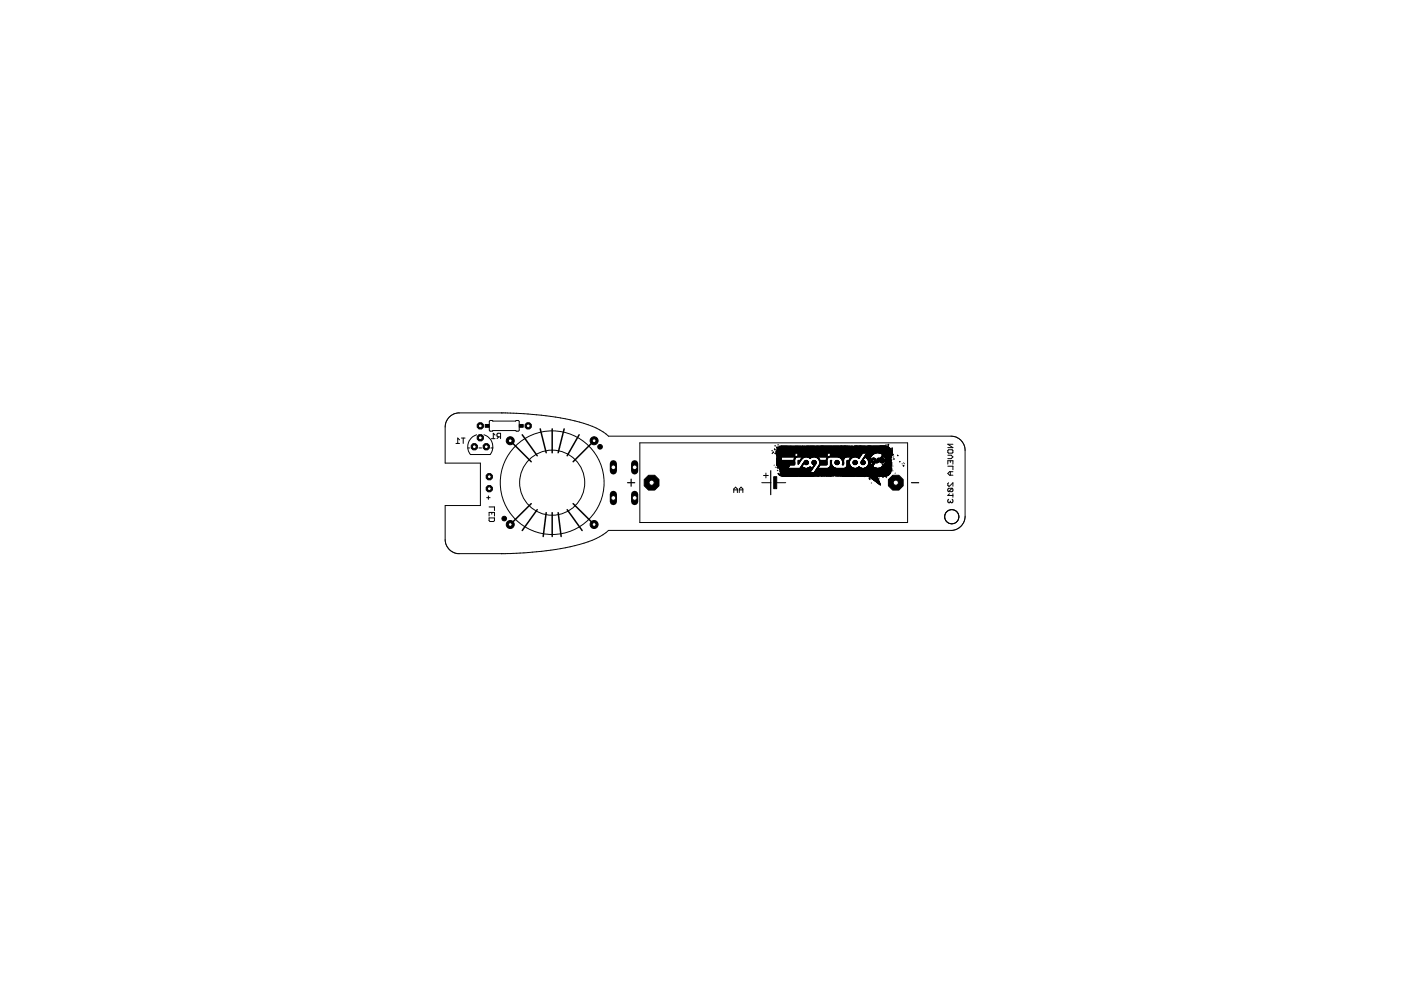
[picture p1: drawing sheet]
<svg xmlns="http://www.w3.org/2000/svg" width="297mm" height="210mm" viewBox="0 0 297 210" stroke-linecap="round" stroke-linejoin="round" font-family="sans-serif">
<g fill="#000" stroke="#000" stroke-width=".21">
<path d="M102.9 90h.8v.6h-.8zM110.1 90h.8v.6h-.8zM163.9 95.8l.1 .1zM164.3 95.3l.1 .1zM164.3 96.1h.1zM164.3 96.1l.2 .1zM164.5 95.7h.1zM164.6 96l4 .1zM164.6 96h23.7zM164.6 95.9l23.7 .1zM164.6 95.8h24.3zM164.6 94.8l.2 .1z"/>
<path d="M164.7 98.6h.2zM164.7 98.5h.2zM164.7 98.4h.1zM164.7 98.1l.2 .1zM164.7 98.1h1.3zM164.7 97.9h2.1zM164.7 97.8l1.3 .1zM164.7 97.8h2.1zM164.7 97.7l1.5 .1zM164.7 97.6l1.4 .1zM164.7 97.4l1 .1zM164.7 97.4h1z"/>
<path d="M164.7 97.3h1zM164.7 97.2l1 .1zM164.7 96.6l3.8 .1zM164.7 96.6h3.8zM164.7 96.5h3.8zM164.7 96.3l3.8 .1zM164.7 96.3h3.8zM164.7 96.2l3.8 .1zM164.7 96.2h3.8zM164.7 96.1h3.8zM164.7 95.9h23.6zM164.7 95.8l24.2 .1z"/>
<path d="M164.7 95.8h24.1zM164.7 95.7l22.8 .1zM164.7 94.9l.1 .1zM164.7 94.9h.1zM164.7 99.1l.1 .1zM164.7 98.7h.2zM164.7 98.6l.2 .1zM164.7 98.5l.2 .1zM164.7 98.4l.1 .1zM164.7 98.2h.2zM164.7 97.9l1.5 .1zM164.7 97.7h1.4z"/>
<path d="M164.7 97.6h3.8zM164.7 97.5l1 .1zM164.7 97.3l1 .1zM164.7 97.2h1zM164.7 97.1l1 .1zM164.7 97.1h1zM164.7 97h1zM164.7 96.9l1 .1zM164.7 96.8h3.8zM164.7 96.7h3.8zM164.7 96.4l3.8 .1zM164.7 96.4h3.8z"/>
<path d="M164.7 95.7h24.2zM164.7 95.6l23.6 .1zM164.7 95.6h23.8zM164.7 95.5l23.8 .1zM164.7 95.5h23.9zM164.7 95.4l23.9 .1zM164.7 95h.2zM164.8 98.7l.1 .1zM164.8 98.7h.1zM164.8 98h1.4zM164.8 97.6h.9zM164.8 97.5h.9z"/>
<path d="M164.8 97l.9 .1zM164.8 97h.9zM164.8 96.9h.9zM164.8 96.8h3.7zM164.8 96.7l3.7 .1zM164.8 95.5h23.8zM164.8 95.4h22.4zM164.8 95.3l24 .1zM164.8 95.3h22.4zM164.8 95.2h22zM164.8 98.8h.1zM164.8 98.3h.1z"/>
<path d="M164.8 98l1.1 .1zM164.8 96.8l3.7 .1zM164.8 96.5l3.7 .1zM164.8 95.2l24 .1zM164.8 96.1l3.7 .1zM164.8 95.2h21.8zM164.8 95.1l21.8 .1zM164.9 99.2l.1 .1zM164.9 95.1h22zM164.9 98.2l3.6 .1zM164.9 98.2h3.6zM164.9 98.1l3.6 .1z"/>
<path d="M164.9 95l22 .1zM164.9 94.8h.2zM165 98.4l3.5 .1zM165 98.4h3.5zM165 98.3l3.5 .1zM165 98.3h3.5zM165 95h22.7zM165 98.8l2.3 .1zM165 98.8h2.3zM165 98.7l2.3 .1zM165 98.7h2.4zM165 98.6h1.2z"/>
<path d="M165 98.5h3.5zM165 95h23.6zM165 94.9l23.6 .1zM165.1 98.9h2.2zM165.1 98.7h2.3zM165.1 98.6l2.4 .1zM165.1 98.5l3.4 .1zM165.1 98.9l2.2 .1zM165.1 94.9h23.4zM165.1 99l.2 .1zM165.1 94.8l23.4 .1zM165.2 99.3h1.8z"/>
<path d="M165.2 94.8h15.1zM165.2 99.4h7.1zM165.2 99.2l1.9 .1zM165.2 94.7l15.7 .1zM165.3 99.4l7 .1zM165.3 94.7h13.1zM165.3 99.5l6.8 .1zM165.3 99.5h6.9zM165.3 99.3h1.8zM165.3 99h2zM165.3 94.7h14.6zM165.4 99.6h.1z"/>
<path d="M165.4 99.5h.1zM165.4 99.3l6.9 .1zM165.4 99.2h1.7zM165.4 99.1h1.8zM165.4 99l1.8 .1zM165.4 99h1.8zM165.4 100h.3zM165.4 99.7l2 .1zM165.4 99.1l1.7 .1zM165.5 99.8l6.4 .1zM165.5 99.8h6.5zM165.5 99.7h6.6z"/>
<path d="M165.5 99.6l6.6 .1zM165.5 99.6h6.6zM165.5 99.5h6.7zM165.5 94.6l2.8 .1zM165.6 99.9h6.3zM165.6 94.6h1.4zM165.6 99.9l.1 .1zM165.7 100h6.2zM165.8 99.9l2.1 .1zM166 98l.1 .1zM166 97.8l.8 .1zM166.1 98.1h.4z"/>
<path d="M166.2 98.1h2.3zM166.2 98l2.3 .1zM166.2 97.7h2.3zM166.2 97.6l2.3 .1zM166.2 98.6h1.3zM166.2 98h2.3zM166.2 97.9l2.3 .1zM166.3 97.7l.5 .1zM166.6 98.1h1.9zM166.8 97.9h1.7zM166.9 97.8l1.6 .1zM166.9 97.8h1.6z"/>
<path d="M166.9 97.7l1.6 .1zM167.3 99.3h5zM167.4 99.7l4.6 .1zM167.6 94.6h.1zM167.9 99.9l4 .1zM168.3 94.6l1.8 .1zM168.4 97.6h.1zM168.4 97.5l.1 .1zM168.4 97.5h.1zM168.4 97.4l.1 .1zM168.4 97.4h.1zM168.4 97.3l.1 .1z"/>
<path d="M168.4 97.3h.2zM168.4 97.3h.1zM168.4 97.2l.1 .1zM168.4 97.2h.2zM168.4 97.1l.2 .1zM168.4 97.1h.3zM168.5 97l.2 .1zM168.5 97h.2zM168.6 97h.2zM168.6 96.9l.3 .1zM168.7 96.9h.3zM168.7 96.8l6.6 .1z"/>
<path d="M168.8 96.8h6.5zM169 96.8h6.3zM169 94.6h.2zM169.1 96l6.2 .1zM169.2 96.7l6.1 .1zM169.2 98.4h.1zM169.2 98.3h.1zM169.2 98.2h.2zM169.2 98.1h.3zM169.2 98l.3 .1zM169.2 97.9l.4 .1zM169.2 97.9h.4z"/>
<path d="M169.2 97.8h.5zM169.2 97.7h.6zM169.2 97.6h.6zM169.2 96.7h6.1zM169.2 96.6h6.1zM169.2 96.5l6.1 .1zM169.2 96.5h6.1zM169.2 96.4l6.1 .1zM169.2 96.4h6.1zM169.2 96.3l6.1 .1zM169.2 96.3h6.1zM169.2 96.2l6.1 .1z"/>
<path d="M169.2 96.2h6.1zM169.2 96.1l6.1 .1zM169.2 96.1h6.1zM169.2 94.6h.1zM169.2 98.2l.2 .1zM169.2 98.1l.3 .1zM169.2 98h.3zM169.2 97.8l.4 .1zM169.2 97.7l.5 .1zM169.2 97.6l.6 .1zM169.2 96.6l6.1 .1zM169.6 99.3h1.1z"/>
<path d="M169.6 99.2l1 .1zM169.6 94.6h.2zM169.7 99.2h.8zM169.7 97.6h.1zM169.7 97.5l.1 .1zM169.7 99.1l.7 .1zM169.7 97.5h.2zM169.7 97.4l.2 .1zM169.8 99.1h.5zM169.8 99l.5 .1zM169.8 99h.3zM169.8 97.4h.2z"/>
<path d="M169.8 97.3l.2 .1zM169.8 98.9l.3 .1zM169.8 97.3h.2zM169.9 98.9h.2zM169.9 97.3h.2zM169.9 97.2h.2zM169.9 98.8l.2 .1zM169.9 98.8h.2zM169.9 97.2l.2 .1zM170 98.7l.1 .1zM170 98.7h.2zM170 97.1l.1 .1z"/>
<path d="M170 97.1h.3zM170 98.7h.1zM170.1 98.6l.1 .1zM170.1 98.5l.2 .1zM170.1 97l.2 .1zM170.1 97h.2zM170.1 98.6h.1zM170.1 98.5h.2zM170.1 98.4l.2 .1zM170.1 94.6h.2zM170.2 98.4h.1zM170.2 97h.3z"/>
<path d="M170.2 98.3l.2 .1zM170.2 98.3h.2zM170.2 96.9l.3 .1zM170.3 98.2l.2 .1zM170.3 96.9h.3zM170.3 94.6l.1 .1zM170.3 98.2h1.1zM170.3 98.1l1.1 .1zM170.3 98.1h1.1zM170.4 98.1h1zM170.4 98l1 .1zM170.4 98h1z"/>
<path d="M170.4 94.6l7.6 .1zM170.5 97.9l.9 .1zM170.5 94.6h.1zM170.5 98.2l.9 .1zM170.5 97.9h.9zM170.6 98.3h.8zM170.6 97.8l.7 .1zM170.6 97.8h.7zM170.6 98.4h.7zM170.6 98.3l.7 .1zM170.6 97.7l.6 .1zM170.6 97.7h.6z"/>
<path d="M170.7 98.4h.5zM170.7 98.4l.5 .1zM170.8 97.6l.4 .1zM170.9 94.6h.7zM171.1 99.3h1.2zM171.2 96.9h1.1zM171.2 99.2l1.2 .1zM171.3 96.9l.9 .1zM171.4 99.2h.7zM171.4 97h.7zM171.5 99.1l.5 .1zM171.5 97h.5z"/>
<path d="M171.5 99.1h.5zM171.6 97l.3 .1zM171.6 99l.4 .1zM171.7 97.1h.2zM171.7 94.6h.7zM171.7 99h.1zM171.7 97.1l.1 .1zM172.1 98.1l.9 .1zM172.1 98.1h.9zM172.1 98h.9zM172.2 98.3h.8zM172.2 98.2h.9z"/>
<path d="M172.2 98.1h.9zM172.2 98l.9 .1zM172.2 97.9l.9 .1zM172.2 97.9h.8zM172.2 99.2h.2zM172.2 98.3l.8 .1zM172.2 98.2l.8 .1zM172.2 97.8l.8 .1zM172.3 99.1l.2 .1zM172.3 98.4h.7zM172.3 97.8h.7zM172.3 99.1h.1z"/>
<path d="M172.3 98.4h.6zM172.3 97.7l.6 .1zM172.3 99l.2 .1zM172.3 98.4l.6 .1zM172.3 97.7h.6zM172.4 99h.1zM172.4 99h.2zM172.4 97.6l.4 .1zM172.4 98.9l.2 .1zM172.4 98.9h.2zM172.4 94.6h.2zM172.5 98.8l.1 .1z"/>
<path d="M172.5 98.8h.1zM172.5 98.7h.2zM172.6 98.7l.1 .1zM172.6 98.7h.2zM172.6 98.6l.2 .1zM172.6 98.6h.2zM172.6 98.5h.2zM172.7 98.5l.1 .1zM172.7 94.6h.1zM172.8 100h16.1zM172.8 99.9l16.1 .1zM172.8 99.9h16.1z"/>
<path d="M172.8 99.8l16.1 .1zM172.8 99.8h16.1zM172.9 99.8h16zM172.9 96.9h.4zM172.9 99.7l16 .1zM172.9 96.9l.4 .1zM173 99.7h15.9zM173 99.6l15.9 .1zM173 99.6h15.9zM173 99.5l15.9 .1zM173.1 99.5h15.8zM173.1 97h.3z"/>
<path d="M173.1 94.6h.4zM173.1 99.4l15.8 .1zM173.1 99.4h15.8zM173.2 99.3l15.7 .1zM173.2 99.3h15.7zM173.2 97h.2zM173.2 99.3h.2zM173.2 97l.3 .1zM173.3 99.2l.2 .1zM173.3 97.1h.3zM173.3 99.2h.1zM173.3 99.1l.2 .1z"/>
<path d="M173.4 99l.2 .1zM173.4 97.1l.2 .1zM173.4 99.1h.1zM173.4 99h.2zM173.4 97.2h.3zM173.4 99h.3zM173.5 98.9l.1 .1zM173.5 98.9h.2zM173.5 97.3h.2zM173.5 97.2l.1 .1zM173.5 98.8l.2 .1zM173.5 98.8h.2z"/>
<path d="M173.5 97.3l.2 .1zM173.6 98.7l.2 .1zM173.6 98.7h.2zM173.6 97.4l.2 .1zM173.6 97.4h.2zM173.7 98.7h.1zM173.7 98.6l.1 .1zM173.7 98.6h.2zM173.7 97.5l.1 .1zM173.7 97.5h.1zM173.7 98.5l1.6 .1zM173.7 97.7h1.6z"/>
<path d="M173.7 97.6h1.6zM173.7 97.6h.2zM173.7 98.5h1.6zM173.7 98.4l1.6 .1zM173.7 98.4h1.6zM173.7 97.7l1.6 .1zM173.7 97.6l1.6 .1zM173.8 98.4h1.5zM173.8 98.3l1.5 .1zM173.8 98.3h1.5zM173.8 98.2h1.5zM173.8 98.1h1.5z"/>
<path d="M173.8 98l1.5 .1zM173.8 97.9l1.5 .1zM173.8 97.9h1.5zM173.8 97.8l1.5 .1zM173.8 97.8h1.5zM173.8 98.2l1.5 .1zM173.8 98.1l1.5 .1zM173.8 98h1.5zM173.9 94.6h2.5zM175.2 97.6h.1zM175.2 97.5l.1 .1zM175.2 97.5h.1z"/>
<path d="M175.2 97.4l.1 .1zM175.2 97.4h.1zM175.2 97.3l.1 .1zM175.2 97.3h.2zM175.3 97.3h.1zM175.3 97.2l.1 .1zM175.3 97.2h.1zM175.3 97.1l.2 .1zM175.3 97.1h.2zM175.3 97l.3 .1zM175.4 97h.2zM175.5 96.9l.3 .1z"/>
<path d="M175.5 99.3h1.7zM175.5 96.9h.3zM175.6 96.8l6.8 .1zM175.6 99.2l1.5 .1zM175.7 99.2h1.3zM175.7 96.8h6.7zM175.8 99.1l1.1 .1zM175.8 96.8h6.6zM175.9 99.1h.9zM175.9 99l.9 .1zM175.9 99h.8zM176 98.9h.6z"/>
<path d="M176 98.9l.6 .1zM176 98.8l.5 .1zM176 98.8h.5zM176 98.7l.5 .1zM176 96.7l6.4 .1zM176.1 98.7h.3zM176.1 98.6l.3 .1zM176.1 98.6h.3zM176.1 98.5l.3 .1zM176.1 98.5h.2zM176.1 98.4l.2 .1zM176.1 98.4h.2z"/>
<path d="M176.1 98.3l.2 .1zM176.1 98.3h.2zM176.1 98.2l.2 .1zM176.1 98.2h.2zM176.1 98.1l.1 .1zM176.1 98.1h.2zM176.1 98.1h.1zM176.1 98l.2 .1zM176.1 98h.1zM176.1 97.9l.2 .1zM176.1 97.9h.1zM176.1 97.9h.2z"/>
<path d="M176.1 97.8l.2 .1zM176.1 97.8h.2zM176.1 97.7l.2 .1zM176.1 97.7h.2zM176.1 97.6l.2 .1zM176.1 97.6h.3zM176.1 96.7h6.4zM176.1 96.6l6.4 .1zM176.1 96.6h6.4zM176.1 96.5l6.4 .1zM176.1 96.5h6.4zM176.1 96.5h6.5z"/>
<path d="M176.1 96.4l6.5 .1zM176.1 96.4h6.6zM176.1 96.3l6.6 .1zM176.1 96.3h6.6zM176.1 96.2l6.7 .1zM176.1 96.2h6.7zM176.1 96.1l6.7 .1zM176.1 96.1h6.8zM176.1 96.1h6.7zM176.1 96l6.9 .1zM176.5 94.6h1.6zM177 98.2h.9z"/>
<path d="M177 98.1h.9zM177 98l.9 .1zM177 98.2l.9 .1zM177 98.1l.9 .1zM177 98h.9zM177 97.9l.9 .1zM177 97.9h.9zM177.1 98.3h.8zM177.1 97.9h.8zM177.1 97.8h.7zM177.1 98.4h.7zM177.1 98.3l.7 .1z"/>
<path d="M177.1 97.8l.7 .1zM177.1 97.7l.7 .1zM177.2 98.4h.6zM177.2 97.7h.5zM177.2 98.4l.5 .1zM177.3 97.6l.3 .1zM177.7 96.9h1.7zM177.8 96.9l1.5 .1zM178 97h1.2zM178.1 94.6l.3 .1zM178.1 94.6h1.8zM178.1 97l1 .1z"/>
<path d="M178.2 97.1h.9zM178.2 97.1l.8 .1zM178.3 97.2h.7zM178.3 97.2l.6 .1zM178.4 97.3h.5zM178.4 97.3l.5 .1zM178.5 97.4l.4 .1zM178.5 97.4h.4zM178.5 94.7h1.4zM178.5 94.6l.4 .1zM178.5 97.5l.4 .1zM178.5 97.5h.4z"/>
<path d="M178.6 98.5h.3zM178.6 97.6h.3zM178.6 98.5l.2 .1zM178.6 98.4l.3 .1zM178.6 98.4h.3zM178.6 97.8h.3zM178.6 97.7h.3zM178.6 97.6l.3 .1zM178.6 98.3l.3 .1zM178.6 98.3h.3zM178.6 98.2l.3 .1zM178.6 98.1l.3 .1z"/>
<path d="M178.6 98.1h.3zM178.6 98h.3zM178.6 97.9h.3zM178.6 97.8l.3 .1zM178.6 97.7l.3 .1zM178.7 98.2h.2zM178.7 98.1h.2zM178.7 98l.2 .1zM178.7 97.9l.2 .1zM178.9 94.6l1 .1zM179.1 99.3h2zM179.2 99.2l1.7 .1z"/>
<path d="M179.2 99.2h1.6zM179.3 99.1l1.5 .1zM179.4 99.1h1.2zM179.4 99l1.2 .1zM179.5 99h1.1zM179.5 99h1zM179.5 98.9l1 .1zM179.5 98.9h.9zM179.5 98.8h.8zM179.6 98.8l.8 .1zM179.6 98.7l.7 .1zM179.6 98.7h.7z"/>
<path d="M179.6 98.6l.7 .1zM179.6 98.6h.6zM179.6 98.5l.6 .1zM179.6 98.5h.6zM179.6 98.4l.6 .1zM179.6 98.4h.5zM179.6 98.3l.5 .1zM179.6 98.3h.5zM179.6 98.2l.5 .1zM179.6 98.2h.5zM179.6 98.1l.5 .1zM179.6 98.1h.5z"/>
<path d="M179.6 98l.5 .1zM179.6 98h.5zM179.6 97.9l.5 .1zM179.6 97.9h.5zM179.6 97.8l.5 .1zM179.6 97.8h.5zM179.6 97.7l.5 .1zM179.6 97.7h.6zM179.6 97.6l.6 .1zM179.6 97.6h.6zM180 94.7h.3zM180 94.7h.6z"/>
<path d="M180 94.6l.3 .1zM180 97.6h.2zM180 97.5l.3 .1zM180.1 97.5h.1zM180.1 97.4l.2 .1zM180.1 97.4h.2zM180.1 97.3l.2 .1zM180.2 97.3h.2zM180.2 97.2h.3zM180.3 97.2l.2 .1zM180.3 97.1l.3 .1zM180.3 97.1h.3z"/>
<path d="M180.3 94.7h3.5zM180.3 94.8h8.1zM180.3 94.6l.2 .1zM180.4 97l.2 .1zM180.4 97h.4zM180.5 97h.3zM180.5 94.6l.1 .1zM180.6 96.9l.3 .1zM180.6 96.9h.5zM180.7 94.7h.1zM180.8 98.2h1zM180.8 98.1l.9 .1z"/>
<path d="M180.8 98.1h1zM180.8 98.1h.9zM180.8 98l1 .1zM180.8 98h.9zM180.8 97.9l1 .1zM180.8 97.9h.9zM180.8 94.7h.3zM180.9 98.3h.8zM180.9 98.2l.8 .1zM180.9 97.9h.8zM180.9 98.3l.8 .1zM180.9 97.8l.8 .1z"/>
<path d="M181 98.4h.6zM181 97.8h.7zM181 94.7l6.5 .1zM181 97.7l.6 .1zM181 94.6l2.8 .1zM181.1 98.4l.4 .1zM181.1 97.7h.5zM181.1 94.6h2.4zM181.1 97.6l.4 .1zM181.1 94.7h6.3zM181.6 99.3h1.2zM181.6 96.9h.7z"/>
<path d="M181.7 99.2l.9 .1zM181.7 96.9l.6 .1zM181.8 99.2h.7zM181.8 97h.4zM181.8 99.1l.7 .1zM181.9 99.1h.4zM181.9 97l.3 .1zM182 99l.3 .1zM182 97.1h.2zM182 99h.2zM182 97.1l.2 .1zM182.1 99h.1z"/>
<path d="M182.5 98.1h1zM182.5 98l1 .1zM182.5 98.2h.9zM182.5 98.1l.9 .1zM182.5 98.1h.9zM182.5 98h.9zM182.5 97.9l.9 .1zM182.5 97.9h.9zM182.6 98.3h.8zM182.6 98.2l.8 .1zM182.6 97.9h.8zM182.6 98.3l.7 .1z"/>
<path d="M182.6 97.8l.7 .1zM182.6 97.8h.7zM182.7 98.4h.6zM182.7 97.7l.6 .1zM182.7 97.7h.6zM182.7 97.6l.5 .1zM182.8 98.4l.4 .1zM182.8 97.6h.2zM182.8 97.6h.1zM182.8 97.5l.2 .1zM182.8 97.5h.2zM182.8 97.4l.2 .1z"/>
<path d="M182.9 97.4h.1zM182.9 97.3l.2 .1zM183 97.3h.1zM183 97.2l.2 .1zM183 97.2h.2zM183 97.1l.2 .1zM183.1 97.1h.2zM183.1 97l.2 .1zM183.1 97h.2zM183.2 97h.1zM183.2 96.9l1.4 .1zM183.2 99.3h2.7z"/>
<path d="M183.2 96.9h1.4zM183.3 96.8l1.4 .1zM183.3 96.8h1.4zM183.3 99.2l2.4 .1zM183.3 96.7l1.4 .1zM183.3 96.7h1.4zM183.4 96.6l1.4 .1zM183.4 96.6h1.4zM183.4 96.5h1.5zM183.5 99.2h2zM183.5 97h1.1zM183.5 96.5l1.4 .1z"/>
<path d="M183.5 96.5h1.5zM183.5 99.1l1.9 .1zM183.5 96.4l1.5 .1zM183.6 96.4h1.4zM183.6 96.4h1.5zM183.6 96.3h1.6zM183.6 99.1h1.7zM183.6 97l.9 .1zM183.6 96.3l1.5 .1zM183.6 96.2l1.7 .1zM183.7 99l1.6 .1zM183.7 97.1h.9z"/>
<path d="M183.7 96.2h1.6zM183.7 96l2.1 .1zM183.7 99h1.5zM183.7 97.1l.8 .1zM183.7 96.1l1.8 .1zM183.8 99h1.4zM183.8 97.2h.7zM183.8 96.1h1.7zM183.8 97.2l.7 .1zM183.8 96.1h1.8zM183.8 94.6l.4 .1zM183.9 98.9l1.2 .1z"/>
<path d="M183.9 98.9h1.2zM183.9 97.3h.6zM183.9 94.7h4.3zM183.9 94.6h.1zM183.9 98.8l1.1 .1zM183.9 97.3h.5zM183.9 98.8h1.2zM183.9 97.3l.6 .1zM184 98.7l1.1 .1zM184 97.4h.4zM184 98.7h1.2zM184 98.6l1.2 .1z"/>
<path d="M184 97.5l.5 .1zM184 97.5h.4zM184 97.4l.5 .1zM184 94.6h1zM184.1 98.7h1.1zM184.1 98.6h.6zM184.1 97.6h.3zM184.1 98.5l.6 .1zM184.1 98.5h.6zM184.1 98.4l.6 .1zM184.1 98.4h.6zM184.1 97.8h.4z"/>
<path d="M184.1 97.7h.3zM184.1 97.6l.3 .1zM184.1 98.3l.5 .1zM184.1 98.3h.5zM184.1 98.2l.5 .1zM184.1 98.1l.4 .1zM184.1 98h.4zM184.1 97.9h.3zM184.1 97.9h.4zM184.1 97.8l.3 .1zM184.1 97.7l.3 .1zM184.2 98.2h.4z"/>
<path d="M184.2 98.1h.3zM184.2 98l.3 .1zM184.2 97.9l.3 .1zM184.2 94.6l3.9 .1zM184.7 97.8h.4zM184.7 97.7h.3zM184.7 97.6l.3 .1zM184.7 97.6h.3zM184.7 97.5l.3 .1zM184.7 97.5h.4zM184.7 97.4l.5 .1zM184.7 97.9h.6z"/>
<path d="M184.7 97.8l.4 .1zM184.7 97.7l.3 .1zM184.7 97.4h1zM184.7 97.3l1 .1zM184.8 97.9l.4 .1zM184.8 97.9h.4zM184.8 97.3h.8zM184.8 98.6h.4zM184.8 98.5l.5 .1zM184.8 98h.3zM184.9 98.5h.4zM184.9 98.4l.4 .1z"/>
<path d="M184.9 98l.2 .1zM184.9 98.4h.4zM184.9 97.2l.6 .1zM185 98.4h.3zM185 97.2h.5zM185 98.3l.4 .1zM185 98.3h.4zM185 97.1l.4 .1zM185 98.2l.4 .1zM185 98.2h.5zM185 94.6h3zM185.1 98.1l.4 .1z"/>
<path d="M185.1 98.1h.4zM185.2 98.1h.3zM185.2 98l.4 .1zM185.2 98h.4zM185.2 97.9l.4 .1zM185.2 97.4l.5 .1zM185.3 97.9h.3zM185.3 97.9h.4zM185.3 97.8l.4 .1zM185.3 97.8h.5zM185.3 97.5h.4zM185.4 97.7l.3 .1z"/>
<path d="M185.4 97.7h.4zM185.4 97.5l.4 .1zM185.4 97.6l.3 .1zM185.4 97.6h.4zM185.4 97.6h.3zM185.6 98.1h.5zM185.6 98l.6 .1zM185.7 98h.5zM185.7 97.9l.6 .1zM185.8 97.9h.4zM185.8 97.9h.5zM185.9 97.8l.3 .1z"/>
<path d="M186 97.8h.3zM186 97.7l.2 .1zM186 97.7h.3zM186 97.6l.2 .1zM186 97.6h.3zM186 97.6h.2zM186 97.5l.3 .1zM186 97.5h.2zM186 97.4l.3 .1zM186 97.4h.5zM186 97.3l.5 .1zM186 97.3h.5z"/>
<path d="M186 97.2l.6 .1zM186.1 97.2h.5zM186.3 96l2 .1zM186.4 99.3h2.5zM186.5 99.2l2.4 .1zM186.5 97.9h1zM186.5 97.8h.4zM186.5 97.7l.3 .1zM186.5 97.7h.3zM186.5 97.6l.3 .1zM186.5 97.6h.3zM186.5 97.5l.4 .1z"/>
<path d="M186.5 97.4l.4 .1zM186.5 97.8l.5 .1zM186.5 97.5h.3zM186.5 97.4h.4zM186.6 97.9l.8 .1zM186.6 97.9h.8zM186.6 97.3l.3 .1zM186.6 98h.8zM186.6 97.3h.4zM186.6 97.2l.4 .1zM186.6 96.1h2.2zM186.6 98l.7 .1z"/>
<path d="M186.6 97.2h.4zM186.6 96.1h2.1zM186.7 99.2h2.2zM186.7 97.1l.4 .1zM186.7 95.2h.5zM186.7 95.1l.2 .1zM186.7 99.1l2.2 .1zM186.7 97.1h.4zM186.7 97h.5zM186.8 98.1h.4zM186.8 97l.4 .1zM186.8 97h.4z"/>
<path d="M186.8 96.1l2 .1zM186.8 96.9l.4 .1zM186.8 96.2h2zM186.8 95.2h2zM186.9 99.1h2zM186.9 96.9h.3zM186.9 96.8l.4 .1zM186.9 99l2 .1zM186.9 96.8h.4zM186.9 99h2zM186.9 96.7l.4 .1zM186.9 96.2l1.9 .1z"/>
<path d="M186.9 95.1l.2 .1zM186.9 95l.2 .1zM187 97.4h.5zM187 97.3l.5 .1zM187 96.7h.4zM187 96.3h1.7zM187 97.8l.5 .1zM187 97.3h.4zM187 96.6l.4 .1zM187 96.6h1.5zM187.1 99h1.8zM187.1 97.8h.4z"/>
<path d="M187.1 97.4l.4 .1zM187.1 97.3h.3zM187.1 96.5l1.4 .1zM187.1 96.5h1.5zM187.1 96.4h1.6zM187.1 96.3l1.6 .1zM187.1 98.9l1.8 .1zM187.1 97.5h.4zM187.1 97.2l.2 .1zM187.1 97.2h.2zM187.1 96.5h.7zM187.2 98.9h1.7z"/>
<path d="M187.2 97.7l.3 .1zM187.2 97.7h.3zM187.2 97.6h.3zM187.2 97.5l.3 .1zM187.2 96.4l1.4 .1zM187.2 95.1h1.5zM187.2 98.8l1.7 .1zM187.2 97.6l.3 .1zM187.2 96.4h1.5zM187.2 95.3h1.6zM187.2 95.2h1.6zM187.2 95.1l.4 .1z"/>
<path d="M187.2 95l1.5 .1zM187.2 98.8h1.7zM187.3 98.7l1.6 .1zM187.3 95.4h1.3zM187.3 98.7h1.6zM187.4 98.7h1.5zM187.4 98.6l1.5 .1zM187.4 96.7h1.1zM187.5 98.6h1.4zM187.5 96.7l.9 .1zM187.5 96.6l.9 .1zM187.5 98.5l1 .1z"/>
<path d="M187.5 98.5h1.4zM187.5 98.4l1.4 .1zM187.5 96.8h1zM187.5 98.4h.9zM187.5 96.8l1.1 .1zM187.5 95.7l1.3 .1zM187.5 94.7h.2zM187.6 98.4h1.3zM187.6 98.3h.8zM187.6 96.9l1 .1zM187.6 96.9h.9zM187.6 94.7l.3 .1z"/>
<path d="M187.6 98.3l.9 .1zM187.6 98.2l1.3 .1zM187.6 97l1 .1zM187.6 97h1zM187.6 97h.9zM187.6 95.1l1.2 .1zM187.7 98.2h.8zM187.7 98.1l1.2 .1zM187.7 98.1h1.2zM187.7 98l.8 .1zM187.7 97.2h1zM187.7 97.1h.9z"/>
<path d="M187.7 98h.8zM187.7 97.9l.6 .1zM187.7 97.9h.8zM187.7 97.3h1.1zM187.7 97.3h1zM187.7 97.2l1 .1zM187.7 97.1l.9 .1zM187.7 97.9h1.2zM187.7 97.8l1.2 .1zM187.7 97.8h1.2zM187.7 97.7l1.2 .1zM187.7 97.7h1.2z"/>
<path d="M187.7 97.6l1.2 .1zM187.7 97.6h1.2zM187.7 97.6h1.3zM187.7 97.5l1.2 .1zM187.7 97.5h1.2zM187.7 97.4l1.2 .1zM187.7 97.4h1.1zM187.7 97.3l1.1 .1zM187.7 95h.9zM187.8 94.7h.2zM187.9 96.5h.7zM187.9 94.7l.2 .1z"/>
<path d="M188.1 94.7h.2zM188.2 94.7l.2 .1zM188.3 94.3l.1 .1zM188.3 95.6l.6 .1zM188.3 94.3h.1zM188.3 97.9l.2 .1zM188.3 96l.2 .1zM188.3 95.9l.5 .1zM188.3 95.9h.5zM188.4 96h.1zM188.5 98.4h.4zM188.5 98.5l.4 .1z"/>
<path d="M188.5 98.3h.4zM188.5 98.2h.4zM188.5 97.9l.4 .1zM188.5 96.8h.1zM188.5 96.7h.1zM188.5 96.6h.1zM188.5 95.6h.4zM188.6 98.3l.3 .1zM188.6 98l.3 .1zM188.6 98h.3zM188.6 97.9h.3zM188.6 96h.1z"/>
<path d="M188.6 95.5l.2 .1zM188.6 96l.2 .1zM188.6 95.5h.2zM188.7 95.4l.1 .1zM188.7 96.7h.3zM188.7 96.6l.3 .1zM188.7 96.6h.3zM188.7 96.5l.3 .1zM188.7 95.4h.1zM188.8 97h.2zM188.8 96.9l.2 .1zM188.8 96.9h.2z"/>
<path d="M188.8 96.8l.2 .1zM188.8 96.8h.2zM188.8 96.7l.2 .1zM188.8 96.5h.3zM188.8 97l.1 .1zM188.8 97h.1zM188.8 97.1h.2zM188.8 96.4l.3 .1zM188.9 96.5h.2zM188.9 96.4h.2zM188.9 96.2h.3zM188.9 96.1h.2z"/>
<path d="M189 99.6h.1zM189 96.4h.1zM189 96.3l.2 .1zM189 96.3h.1zM189 96.2l.2 .1zM189 96l.1 .1zM189 96.1h.2zM189 95.9l.1 .1zM189 95.9h.2zM189 95.8l.2 .1zM189.1 96.1l.1 .1zM189.1 95.8h.1z"/>
<path d="M189.1 95.7l.1 .1zM189.1 95.7h.1zM189.1 95.5l.1 .1zM189.1 95.5h.1zM189.2 96.4h.2zM189.2 96.3l.2 .1zM189.5 97.3h.1zM190.3 96.6h.1zM191.5 98.7h.1zM191.5 98.7l.1 .1zM164 101.1h.7v2.5h-.7zM164.9 100.4h.2z"/>
<path d="M165.1 100.6h.1zM165.1 100.6l.3 .1zM165.2 100.7l.4 .1zM165.3 100.7h.1zM165.3 100.6h.1zM165.4 100.8h.2zM165.4 100.5l23.2 .1zM165.4 100.2l6.3 .1zM165.4 100l.3 .1zM165.5 100.8l.1 .1zM165.5 100.6h11.6zM165.5 100.5h23.1z"/>
<path d="M165.5 100.4h23.2zM165.5 100.4h7zM165.5 100.3l6.4 .1zM165.5 100.3h6.4zM165.5 100.1l6.2 .1zM165.5 100.1h.2zM165.5 100.6h10.8zM165.5 100.4l23.2 .1zM165.5 100.1h6.3zM165.6 100.6l7.8 .1zM165.6 100.7h6.7zM165.7 100.8l7.8 .1z"/>
<path d="M165.7 100.8h.2zM165.7 100.7l.2 .1zM165.7 100.9h6.9zM165.7 100.2h6zM165.7 100.1h6zM165.7 100.9h3.6zM165.7 100l6.1 .1zM165.9 100.8h7zM166 100.7l7 .1zM169.4 100.9h3.2zM171.9 100.3l.7 .1zM172 100.3h16.8z"/>
<path d="M172.4 100.7h4.2zM172.6 100.3l16.2 .1zM172.6 100.2l16.2 .1zM172.6 100.9h.2zM172.6 100.9h.5zM172.6 100.4h16.1zM172.6 100.2h16.2zM172.7 100.1l16.1 .1zM172.7 100.1h16.2zM172.7 100.1h16.1zM172.7 100l16.1 .1zM173 100.7l.7 .1z"/>
<path d="M173.1 100.8h.3zM173.2 100.9h.2zM173.2 100.9h.3zM173.4 100.8h.1zM173.4 100.9h.3zM173.4 100.6l3.2 .1zM173.7 100.8l.6 .1zM173.7 100.7l2.8 .1zM173.8 100.9h.1zM173.9 100.8h.9zM174.1 100.9h.2zM174.1 100.9h.3z"/>
<path d="M174.4 100.8l.4 .1zM174.4 100.9h.4zM174.6 100.9h.2zM174.8 100.9h.1zM174.8 100.8h.6zM174.9 100.8l.6 .1zM175 100.9h.1zM175.2 100.9h.2zM175.2 100.9h.3zM175.4 100.8h1zM175.5 100.9h.1zM175.5 100.9h.6z"/>
<path d="M175.6 100.8l.8 .1zM175.6 100.9h.3zM175.9 100.9h.3zM176.2 100.9h.1zM176.2 100.9h.2zM176.5 100.6h.2zM176.6 100.8l.1 .1zM176.6 100.7h.1zM176.7 100.7l.4 .1zM176.7 100.6l.1 .1zM176.7 100.6h11.8zM176.8 100.7h.4z"/>
<path d="M176.8 100.6l.2 .1zM177.1 100.6l.4 .1zM177.2 100.9h.1zM177.2 100.7l.3 .1zM177.2 100.6h11.4zM177.2 100.7h.2zM177.5 100.7l10.9 .1zM177.5 100.7h.5zM177.6 100.6l10.9 .1zM177.6 100.9h.2zM177.7 100.8l.2 .1zM177.7 100.8h10.6z"/>
<path d="M177.9 100.8l.6 .1zM178 100.9h.1zM178 100.9h.2zM178.1 100.7h5.3zM178.1 100.9h.2zM178.3 100.9h.1zM178.4 100.9h3zM178.5 100.9h3.7zM178.5 100.8l9.7 .1zM181.5 100.9h2.1zM182.3 100.9h1.3zM182.5 100.9l.2 .1z"/>
<path d="M183.1 100.9l.2 .1zM183.2 101h.1zM183.5 100.7h4.9zM183.6 100.9h4.5zM183.7 100.9h4.3zM184.1 100.9l1.8 .1zM184.1 101h1.8zM184.1 101l1.9 .1zM184.2 101.1h.1zM184.3 101.5h.1zM184.4 101.1h1.6zM184.4 101.1l1.6 .1z"/>
<path d="M184.4 101.2h1.6zM184.5 101.2h1.6zM184.5 101.2l1.6 .1zM184.6 101.3h1.5zM184.6 101.3l1.5 .1zM184.7 101.4l1.4 .1zM184.7 101.4h1.4zM184.8 101.5h1.3zM184.9 101.5h1.3zM184.9 101.5l1.3 .1zM185 101.6h1.2zM185.1 101.6l1.1 .1z"/>
<path d="M185.1 101.7h1.1zM185.2 101.7h1zM185.2 101.7l1.1 .1zM185.3 101.8h1zM185.3 101.8l1 .1zM185.4 101.9h.9zM185.5 101.9l.9 .1zM185.5 102h.8zM185.5 102h.9zM185.6 102l.8 .1zM185.6 102.1h.8zM185.8 102.1l.6 .1z"/>
<path d="M185.8 102.2h.6zM185.8 102.2l.7 .1zM185.9 102.3h.6zM186 102.3l.5 .1zM186.1 102.4l.4 .1zM186.1 102.4h.4zM186.2 102.5h.4zM186.2 102.5l.4 .1zM186.3 102.6h.3zM186.4 102.6l.2 .1zM186.5 102.7h.1zM186.5 102.7l.1 .1z"/>
<path d="M186.6 102.8h.1z"/>
</g>
<g fill="none" stroke="#000" stroke-width=".21">
<path d="M96.7 94h.7M97.4 93.3l-.4-.4v1.1M97.8 92.9h.8M98.2 92.9v1.1M99.2 95h.4M101 92.2a2.67 2.67 0 0 0-1.3 4.2h4.2l.4-.7 .2-.7M101.5 95h.6M102.6 92.2a2.61 2.61 0 0 1 1.9 2.8M103.8 89.2h6.1l.2 .2v1.9l-.2 .1-.6-.1h-4.8l-.6 .1-.2-.2zM104.1 95h.4M104.2 93h.8M105 92.2l-.4-.3v1.1"/>
<path d="M105.7 92.6l-.3 .4M106.1 92.6h-.5l-.2-.2v-.3l.2-.2h.5v1.1M135.7 93.9h56.7v16.9h-56.7zM201 98.4v-.7h1v.7M201 98.8h1v.8M201 96.5h.7l.3 .4-.3 .3h-.7M201.1 95.4h.8l.1 .1v.4l-.1 .2h-.8l-.1-.2v-.4zM201.5 97.7v.3M202 94.2h-1l1 .7h-1M103.2 105.5h.7M103.5 105.2v.7M103.7 107.5h1.1v.7"/>
<path d="M103.7 109.4v-.8h1.1v.8M103.7 109.8h1.1v.6l-.2 .2h-.7l-.2-.2zM104.3 108.6v.4M155.6 103.9h.7M155.6 104.4v-.7l.4-.4 .3 .4v.7M156.7 104.4v-.7l.4-.4 .4 .4v.7M156.7 103.9h.8M161.5 102.3h1.9M161.9 100.8h1M162.4 100.3v1M164.7 102.3h1.9M201.1 102.4l-.1 .1v.4l.1 .2h.2l.7-.7v.7"/>
<path d="M201.1 105.9l-.1 .5 .1 .2 .4-.2M201.3 104.7l-.3 .4h1M201.5 100v.8M201.5 106.2v.2M201.9 103.5h-.8l-.1 .2v.4l.1 .1M201.9 103.5l.1 .2v.4l-.1 .1h-.8M201.9 105.9l.1 .5-.1 .2-.4-.2M201.9 103.5l-.8 .7M202 104.7v.7M202 100h-.7l-.3 .4 .3 .4h.7"/>
<circle cx="117.1" cy="102.3" r="6.9"/>
<circle cx="117.1" cy="102.3" r="11"/>
</g>
<g fill="#000" stroke="#000" stroke-width=".21">
<circle cx="126" cy="93.5" r=".85"/>
<circle cx="127.2" cy="94.7" r=".5"/>
<circle cx="106.9" cy="110" r=".5"/>
</g>
<g fill="none" stroke="#000" stroke-width=".32">
<path d="M108.8 94.1l3.8 3.8M110.7 92.2l3.2 4.4M114.5 90.9l1.3 5.1M117.1 90.9v5.1M119.6 90.9l-1.3 5.1M122.8 92.2l-2.6 4.4M125.3 94.1l-3.8 3.8M112.6 106.8l-3.8 3.8M113.9 108.1l-3.2 4.4M115.8 108.7l-.6 5M117.1 108.7v5M118.3 108.7l.7 5"/>
<path d="M120.2 108.1l3.2 4.4M121.5 106.8l3.8 3.8"/>
</g>
<path d="M163.4 99.8v5.1M133.1 102.3h1.5M133.8 101.6v1.5M193.3 102.3h1.5" fill="none" stroke="#000" stroke-width=".25"/>
<circle cx="126" cy="93.5" r=".4" fill="#fff" stroke="#000" stroke-width=".21"/>
<circle cx="108.2" cy="93.5" r=".85" fill="#000" stroke="#000" stroke-width=".21"/>
<circle cx="108.2" cy="93.5" r=".4" fill="#fff" stroke="#000" stroke-width=".21"/>
<circle cx="108.2" cy="111.2" r=".85" fill="#000" stroke="#000" stroke-width=".21"/>
<circle cx="108.2" cy="111.2" r=".4" fill="#fff" stroke="#000" stroke-width=".21"/>
<circle cx="126" cy="111.2" r=".85" fill="#000" stroke="#000" stroke-width=".21"/>
<circle cx="126" cy="111.2" r=".4" fill="#fff" stroke="#000" stroke-width=".21"/>
<circle cx="100.6" cy="94.7" r=".71" fill="#000" stroke="#000" stroke-width=".21"/>
<circle cx="100.6" cy="94.7" r=".4" fill="#fff" stroke="#000" stroke-width=".21"/>
<circle cx="101.8" cy="92.8" r=".71" fill="#000" stroke="#000" stroke-width=".21"/>
<circle cx="101.8" cy="92.8" r=".4" fill="#fff" stroke="#000" stroke-width=".21"/>
<circle cx="103.1" cy="94.7" r=".71" fill="#000" stroke="#000" stroke-width=".21"/>
<circle cx="103.1" cy="94.7" r=".4" fill="#fff" stroke="#000" stroke-width=".21"/>
<circle cx="101.8" cy="90.3" r=".71" fill="#000" stroke="#000" stroke-width=".21"/>
<circle cx="101.8" cy="90.3" r=".4" fill="#fff" stroke="#000" stroke-width=".21"/>
<circle cx="112" cy="90.3" r=".71" fill="#000" stroke="#000" stroke-width=".21"/>
<circle cx="112" cy="90.3" r=".4" fill="#fff" stroke="#000" stroke-width=".21"/>
<circle cx="103.7" cy="103.6" r=".71" fill="#000" stroke="#000" stroke-width=".21"/>
<circle cx="103.7" cy="103.6" r=".4" fill="#fff" stroke="#000" stroke-width=".21"/>
<circle cx="103.7" cy="101.1" r=".71" fill="#000" stroke="#000" stroke-width=".21"/>
<circle cx="103.7" cy="101.1" r=".4" fill="#fff" stroke="#000" stroke-width=".21"/>
<circle cx="189.9" cy="102.3" r="1.7" fill="#000" stroke="#000" stroke-width=".21"/>
<circle cx="189.9" cy="102.3" r=".55" fill="#fff" stroke="#000" stroke-width=".21"/>
<circle cx="138.2" cy="102.3" r="1.7" fill="#000" stroke="#000" stroke-width=".21"/>
<circle cx="138.2" cy="102.3" r=".55" fill="#fff" stroke="#000" stroke-width=".21"/>
<path d="M130 104.8v1.5" fill="none" stroke="#000" stroke-width="1.5"/>
<circle cx="130" cy="105.6" r=".51" fill="#fff" stroke="#000" stroke-width=".21"/>
<path d="M134.6 104.8v1.5" fill="none" stroke="#000" stroke-width="1.5"/>
<circle cx="134.6" cy="105.6" r=".51" fill="#fff" stroke="#000" stroke-width=".21"/>
<path d="M130 98.3v1.5" fill="none" stroke="#000" stroke-width="1.5"/>
<circle cx="130" cy="99.1" r=".51" fill="#fff" stroke="#000" stroke-width=".21"/>
<path d="M134.6 98.3v1.5" fill="none" stroke="#000" stroke-width="1.5"/>
<circle cx="134.6" cy="99.1" r=".51" fill="#fff" stroke="#000" stroke-width=".21"/>
<g fill="none" stroke="#000" stroke-width=".21">
<path d="M95.4 88.3l.9-.6 .8-.2h10.1a64.4 64.4 0 0 1 17.5 2.6l2.4 1 1.9 1.4h72.8l.9 .2 .6 .3a3.2 3.2 0 0 1 1.3 2.3v14.3a3.1 3.1 0 0 1-1.5 2.5l-1.2 .4h-72.9a17.2 17.2 0 0 1-8.1 3.4l-6.1 1-6.6 .5h-11.1l-1.4-.5a3.1 3.1 0 0 1-1.2-1.6l-.1-.7v-7.4h7.5v-9h-7.5v-7.8a3 3 0 0 1 1-2.1z"/>
<circle cx="201.8" cy="109.6" r="1.5"/>
</g>
</svg>
